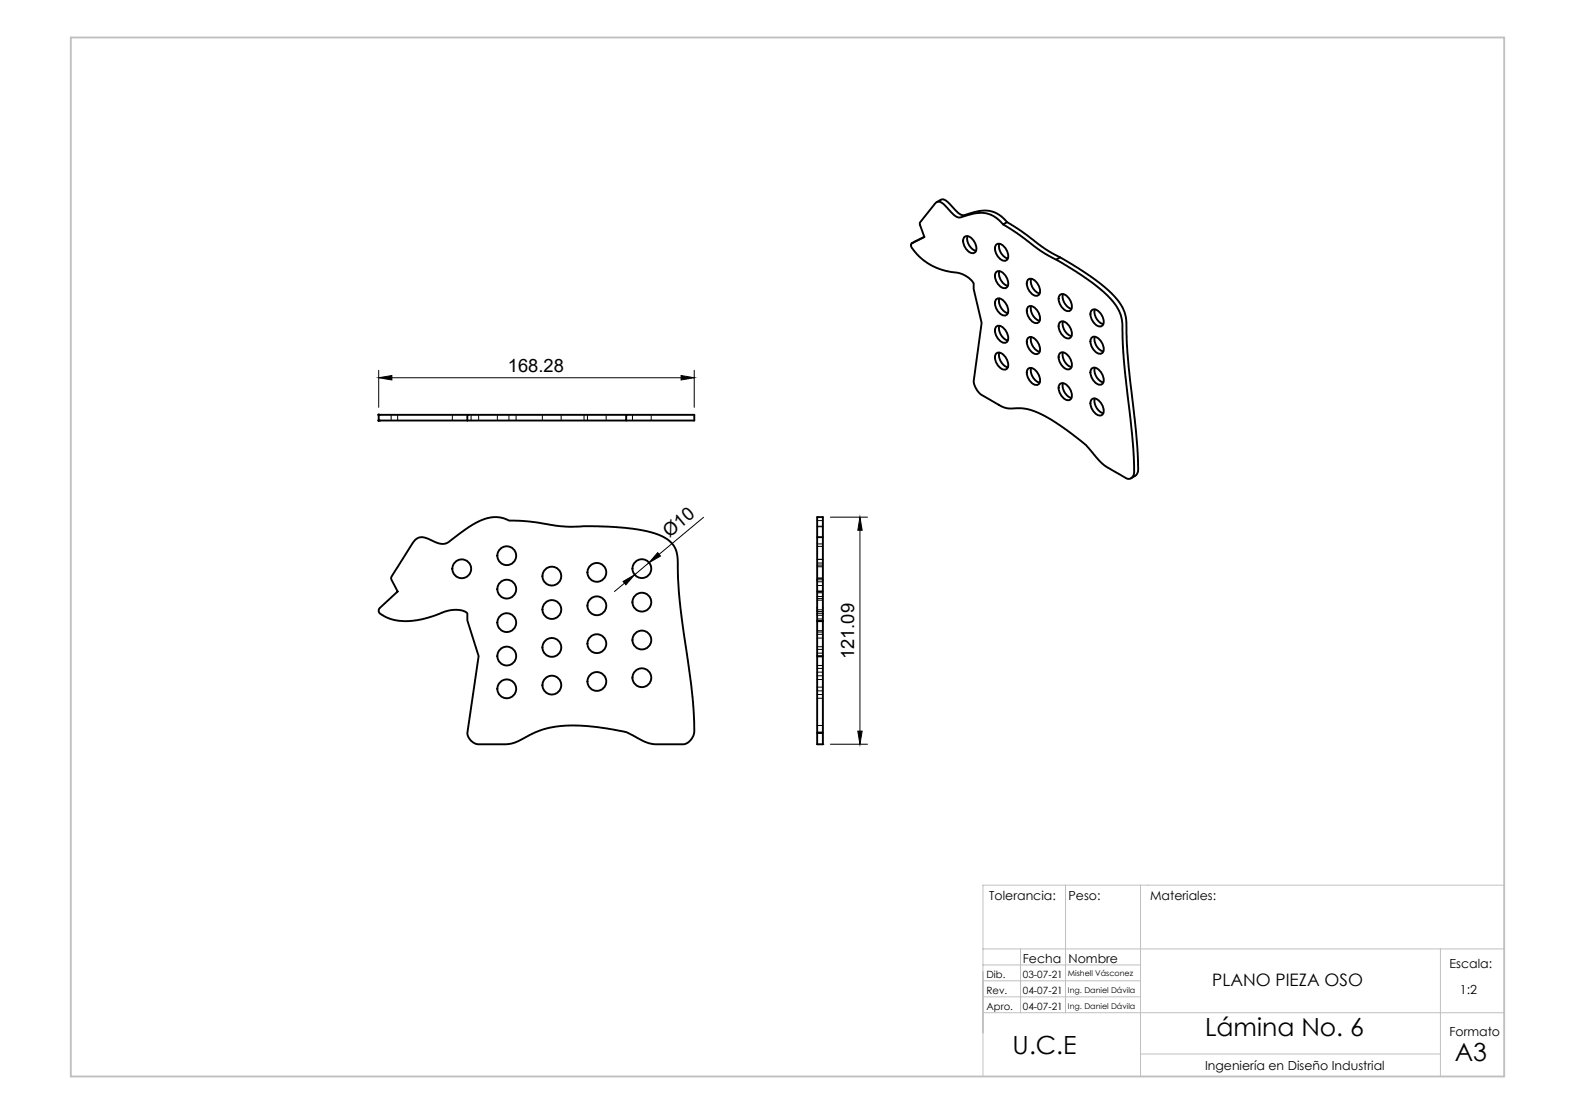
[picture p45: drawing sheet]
<svg xmlns="http://www.w3.org/2000/svg" width="420mm" height="297mm" viewBox="0 0 420 297" stroke-linecap="round" stroke-linejoin="round" font-family="sans-serif">
<defs><g id="words">
<g font-size="6.7">
<text x="270" y="281">U.C.E</text>
<text x="321.3" y="276.2">Lámina No. 6</text>
<text x="387.9" y="282.8">A3</text>
</g>
<g font-size="4.9">
<text x="135.4" y="99.1">168.28</text>
<text x="178.5" y="143.4" transform="rotate(-40 178.5 143.4)">Ø10</text>
<text x="227.8" y="175.8" transform="rotate(-90 227.8 175.8)">121.09</text>
</g>
<text font-size="4.6" x="323.3" y="262.9">PLANO PIEZA OSO</text>
<g font-size="3.3">
<text x="263.8" y="240">Tolerancia:</text>
<text x="284.9" y="240">Peso:</text>
<text x="306.7" y="240">Materiales:</text>
<text x="272.8" y="256.8">Fecha</text>
<text x="284.9" y="256.8">Nombre</text>
<text x="386.5" y="258.1">Escala:</text>
<text x="389.3" y="265.1">1:2</text>
<text x="386.5" y="276.2">Formato</text>
<text x="321.3" y="285.3">Ingeniería en Diseño Industrial</text>
</g>
<g font-size="2.7">
<text x="263.1" y="260.8">Dib.</text>
<text x="272.8" y="260.8">03-07-21</text>
<text x="263.1" y="265.1">Rev.</text>
<text x="263.1" y="269.2">Apro.</text>
<text x="272.8" y="265">04-07-21</text>
<text x="272.8" y="269.2">04-07-21</text>
</g>
<g font-size="2.1">
<text x="284.8" y="260.3">Mishell Vásconez</text>
<text x="284.8" y="264.6">Ing. Daniel Dávila</text>
<text x="284.8" y="268.9">Ing. Daniel Dávila</text>
</g>
</g></defs>
<!-- layer: Capa 1 -->
<path d="M262.1 236h139v51h-139zM284.1 236v34M304.1 236v51M262.1 253h139M262.1 257.3h42M272.1 253v17M384.1 253v34M262.1 270h139M262.1 261.5h42M262.1 265.8h42M304.1 281h80" fill="none" stroke="#c0c0c0" stroke-width=".27"/>
<path d="M18.9 10h382.2v277h-382.2z" fill="none" stroke="#c0c0c0" stroke-width=".5"/>
<g fill="none" stroke="#000" stroke-width=".51">
<path d="M249.8 53.9l1.1-.6 .9-.1 1.1 .8 3 3.1 .8 .3 1.4-.3a11.5 11.5 0 0 1 6-.8l1.2 .3 1.2 .7 2.1 1.9M267.5 59.8l3.6 2.3 7.7 5.6 2.8 1.5 1.1-.6 8 5 2.7 2 2.9 2.5 1.6 1.8 1.4 2.1 .6 1.3 .4 1.9 .2 6.6 .5 5.9 1.9 17.1 .5 5.9v5.2l-.4 .8-1.4 .8M243.2 64.9l-.3 .6 .3 .6 2.5 2.8a18.1 18.1 0 0 0 10.3 4l2.1 1 1.5 1.5v1.7l2.2 9-2.2 15.5 .4 1.5 1.1 1.6 .7 .6 5.6 3.2 1.6 .4 3.3-.1 2.1 .4 2.6 .9 2.7 1.4 4.5 3 5.4 4.2 3.5 4 1.3 1.3 6.4 3.7a1.62 1.62 0 0 0 1.6-1.9l-.3-7.5-2.1-19.3-.6-7.1-.1-5.6-.5-2.5-.9-2-.9-1.1-3.1-3.2-5.1-3.8-7.2-4.5M243.2 64.9l3.3-1.7-1.2-3.2v-.7l4.1-5.1 1-.4 1.1 .5 2.7 2.9 1.1 .7 .8 .1 3.6-1.1 2.6-.1 1.6 .3 1.3 .7 2.3 2 1.1-.6 3.6 2.3 6.3 4.7 4.2 2.4M244.2 64.3h.1M244.2 64.3l-1.1 .6M246.5 63.1l-2.3 1.2M257.1 63.3a1.57 1.57 0 0 1 2.4 .7l.4 .5a2.22 2.22 0 0 1 0 2.9 2.21 2.21 0 0 1-2.6-1.4 2.81 2.81 0 0 1-.2-2.7zM258 62.9a3.5 3.5 0 0 0 2.3 4M265.6 72.6a1.57 1.57 0 0 1 2.4 .7l.3 .5a2.22 2.22 0 0 1 0 2.9 2.21 2.21 0 0 1-2.5-1.4 2.81 2.81 0 0 1-.2-2.7zM265.6 79.9a1.57 1.57 0 0 1 2.4 .7l.3 .5a2.22 2.22 0 0 1 0 2.9 2.21 2.21 0 0 1-2.5-1.4 2.81 2.81 0 0 1-.2-2.7zM265.6 65.3a1.57 1.57 0 0 1 2.4 .7l.3 .5a2.22 2.22 0 0 1 0 2.9 2.21 2.21 0 0 1-2.5-1.4 2.81 2.81 0 0 1-.2-2.7z"/>
<path d="M266.5 72.3a3.5 3.5 0 0 0 2.3 3.9M266.5 79.6a3.5 3.5 0 0 0 2.3 3.9M266.5 65a3.5 3.5 0 0 0 2.3 3.9M274 74.7a1.57 1.57 0 0 1 2.5 .6l.3 .6a2.22 2.22 0 0 1 0 2.9 2.21 2.21 0 0 1-2.5-1.5 2.81 2.81 0 0 1-.3-2.6zM275 74.3a3.5 3.5 0 0 0 2.2 4M282.5 78.8a1.57 1.57 0 0 1 2.5 .6l.3 .5a2.22 2.22 0 0 1 0 2.9 2.21 2.21 0 0 1-2.5-1.4 2.81 2.81 0 0 1-.3-2.6zM283.5 78.4a3.5 3.5 0 0 0 2.2 3.9M265.6 87.2a1.57 1.57 0 0 1 2.4 .7l.3 .5a2.22 2.22 0 0 1 0 2.9 2.21 2.21 0 0 1-2.5-1.5 2.81 2.81 0 0 1-.2-2.6zM265.6 94.4a1.57 1.57 0 0 1 2.4 .6l.3 .5a2.22 2.22 0 0 1 0 2.9 2.21 2.21 0 0 1-2.5-1.4 2.81 2.81 0 0 1-.2-2.6zM266.5 86.8a3.5 3.5 0 0 0 2.3 4M266.5 94a3.5 3.5 0 0 0 2.3 3.9M274 98.4a1.57 1.57 0 0 1 2.5 .7l.3 .5a2.22 2.22 0 0 1 0 2.9 2.21 2.21 0 0 1-2.5-1.4 2.81 2.81 0 0 1-.3-2.7z"/>
<path d="M274 90.2a1.57 1.57 0 0 1 2.5 .7l.3 .5a2.22 2.22 0 0 1 0 2.9 2.21 2.21 0 0 1-2.5-1.4 2.81 2.81 0 0 1-.3-2.7zM274 82a1.57 1.57 0 0 1 2.5 .6l.3 .5a2.22 2.22 0 0 1 0 2.9 2.21 2.21 0 0 1-2.5-1.4 2.81 2.81 0 0 1-.3-2.6zM275 98.1a3.5 3.5 0 0 0 2.2 3.9M275 89.8a3.5 3.5 0 0 0 2.2 4M275 81.6a3.5 3.5 0 0 0 2.2 3.9M282.5 94.3a1.57 1.57 0 0 1 2.5 .7l.3 .5a2.22 2.22 0 0 1 0 2.9 2.21 2.21 0 0 1-2.5-1.5 2.81 2.81 0 0 1-.3-2.6zM282.5 86a1.57 1.57 0 0 1 2.5 .7l.3 .5a2.22 2.22 0 0 1 0 2.9 2.21 2.21 0 0 1-2.5-1.4 2.81 2.81 0 0 1-.3-2.7zM283.5 93.9a3.5 3.5 0 0 0 2.2 4M283.5 85.7a3.5 3.5 0 0 0 2.2 3.9M291 98.4a1.57 1.57 0 0 1 2.4 .6l.4 .6a2.22 2.22 0 0 1 0 2.9 2.21 2.21 0 0 1-2.5-1.5 2.81 2.81 0 0 1-.3-2.6zM291 90.1a1.57 1.57 0 0 1 2.4 .7l.4 .5a2.22 2.22 0 0 1 0 2.9 2.21 2.21 0 0 1-2.5-1.4 2.81 2.81 0 0 1-.3-2.7zM291 82.8a1.57 1.57 0 0 1 2.4 .7l.4 .5a2.22 2.22 0 0 1 0 2.9 2.21 2.21 0 0 1-2.5-1.4 2.81 2.81 0 0 1-.3-2.7z"/>
<path d="M291.9 98a3.5 3.5 0 0 0 2.3 4M291.9 89.8a3.5 3.5 0 0 0 2.3 3.9M291.9 82.5a3.5 3.5 0 0 0 2.3 3.9M124.6 110.6h-23.6v1.5h23.6M124.6 112.1h42.4v-1.5h18.1v1.5h-18.1M167 110.6h-42.4v1.5M282.5 102.5a1.57 1.57 0 0 1 2.5 .7l.3 .5a2.22 2.22 0 0 1 0 2.9 2.21 2.21 0 0 1-2.5-1.4 2.81 2.81 0 0 1-.3-2.7zM283.5 102.2a3.5 3.5 0 0 0 2.2 3.9M291 106.6a1.57 1.57 0 0 1 2.4 .7l.4 .5a2.22 2.22 0 0 1 0 2.9 2.21 2.21 0 0 1-2.5-1.5 2.81 2.81 0 0 1-.3-2.6zM291.9 106.2a3.5 3.5 0 0 0 2.3 4M219.4 137.9h-1.5v19.8h1.5v4.4M219.4 137.9v19.8"/>
<path d="M110.7 144l.6-.5 .9-.3a8.2 8.2 0 0 1 4.1 1.4l2.1 .4 .8-.2 1-.7a31.8 31.8 0 0 1 8.6-5.6l2.5-.6 2.4 .1a8.9 8.9 0 0 0 5 .9l12.5 1.5 8.2-.1 9.1 .6 5.8 1.2 3.2 1.4a6.7 6.7 0 0 1 3.2 6.8l.3 6.6a329.6 329.6 0 0 0 3.2 24.9l.6 6.2a29.9 29.9 0 0 1 .1 8.1 3.1 3.1 0 0 1-3.1 2.3h-6.9a15.6 15.6 0 0 1-6.8-2.7l-1.1-.5-7.6-1.3-4.2-.4h-4.3l-2.8 .2-3.4 .8-2.2 .8-4.3 2.3-2.3 .7-8.4 .1-1.3-.5-1.3-1.3-.3-1.2 3-20.5-3-9.5v-1.8l-.9-.7a9.6 9.6 0 0 0-7.3 1.1l-.8 .2a17 17 0 0 1-12.5 .4l-1.7-1-.4-.5v-.5l.3-.5 4.7-4.4-1.6-3.1v-.8zM217.9 157.7v7.9M217.9 143.2h1.5M217.9 165.6v9.3M217.9 165.6h1.5M217.9 174.9h1.5v20.5h-1.5zM219.4 162.1v12.8M217.9 195.4v3h1.5M219.4 195.4v3"/>
<circle cx="123.1" cy="151.6" r="2.51"/>
<circle cx="135.1" cy="157.1" r="2.51"/>
<circle cx="135.1" cy="148.2" r="2.51"/>
<circle cx="147.2" cy="153.6" r="2.51"/>
<circle cx="159.2" cy="152.6" r="2.51"/>
<circle cx="171.2" cy="151.6" r="2.51"/>
<circle cx="135.1" cy="166" r="2.51"/>
<circle cx="135.1" cy="174.9" r="2.51"/>
<circle cx="147.2" cy="172.6" r="2.51"/>
<circle cx="147.2" cy="162.5" r="2.51"/>
<circle cx="159.2" cy="171.6" r="2.51"/>
<circle cx="159.2" cy="161.5" r="2.51"/>
<circle cx="171.2" cy="170.6" r="2.51"/>
<circle cx="171.2" cy="160.5" r="2.51"/>
<circle cx="135.1" cy="183.7" r="2.51"/>
<circle cx="147.2" cy="182.7" r="2.51"/>
<circle cx="159.2" cy="181.7" r="2.51"/>
<circle cx="171.2" cy="180.7" r="2.51"/>
</g>
<g fill="none" stroke="#000" stroke-width=".27">
<path d="M244.2 64.3l-1 .6M101 98.7v9.9M185.1 98.7v9.9M101 100.7l3.5-.6v1.2zM104.3 110.6v1.5M104.5 100.7h77.1M106 110.6v1.5M120.6 110.6v1.5M125.6 110.6v1.5M127.6 110.6v1.5M132.6 110.6v1.5M135.7 110.6v1.5"/>
<path d="M137.6 110.6v1.5M144.6 110.6v1.5M149.6 110.6v1.5M155.7 110.6v1.5M156.7 110.6v1.5M161.6 110.6v1.5M168.7 110.6v1.5M173.6 110.6v1.5M181.6 100.1l3.5 .6-3.5 .6zM187.6 137.9l-11.9 9.9M217.9 138.8h1.5M221.4 137.9h9.9"/>
<path d="M229.3 137.9l.6 3.5h-1.2zM166.2 155l3-1.8-2.3 2.7zM166.5 155.5l-2.7 2.2M173.1 150l-3.9 3.2M175.4 147.3l.7 .9-3 1.8zM217.9 140.3h1.5M217.9 149.1h1.5M217.9 154.1h1.5M217.9 154.6h1.5M217.9 159.6h1.5M217.9 151.1h1.5M217.9 156.1h1.5"/>
<path d="M217.9 159h1.5M217.9 150.1h1.5M217.9 155.1h1.5M217.9 158h1.5M217.9 145.7h1.5M217.9 150.7h1.5M217.9 145h1.5M217.9 140.4h1.5M229.3 141.4v53.5M217.9 165.4h1.5M217.9 178.2h1.5M217.9 168.1h1.5"/>
<path d="M217.9 173.1h1.5M217.9 179.2h1.5M217.9 169.1h1.5M217.9 174.1h1.5M217.9 163.5h1.5M217.9 168.5h1.5M217.9 172.4h1.5M217.9 177.4h1.5M217.9 170.1h1.5M217.9 175.1h1.5M217.9 160h1.5M217.9 165h1.5"/>
<path d="M217.9 164h1.5M217.9 163h1.5M217.9 162.6h1.5M217.9 198.4h.1M217.9 195.2h1.5M217.9 183.2h1.5M217.9 184.2h1.5M217.9 181.2h1.5M217.9 186.2h1.5M217.9 180.2h1.5M217.9 185.2h1.5M217.9 193.4h1.5"/>
<path d="M219.4 198.4h.1M221.4 198.4h9.9M228.7 194.9h1.2l-.6 3.5z"/>
<circle cx="101" cy="110.6" r=".24"/>
<circle cx="101" cy="112.1" r=".24"/>
</g>
<g fill="#000">
<path d="M101 100.7l3.5-.6v1.2zM181.6 100.1l3.5 .6-3.5 .6zM166.2 155l3-1.8-2.3 2.7zM175.4 147.3l.7 .9-3 1.8zM229.3 137.9l.6 3.5h-1.2zM228.7 194.9h1.2l-.6 3.5z"/>
<circle cx="101" cy="110.6" r=".24"/>
<circle cx="101" cy="112.1" r=".24"/>
</g>
<use href="#words"/>
</svg>
